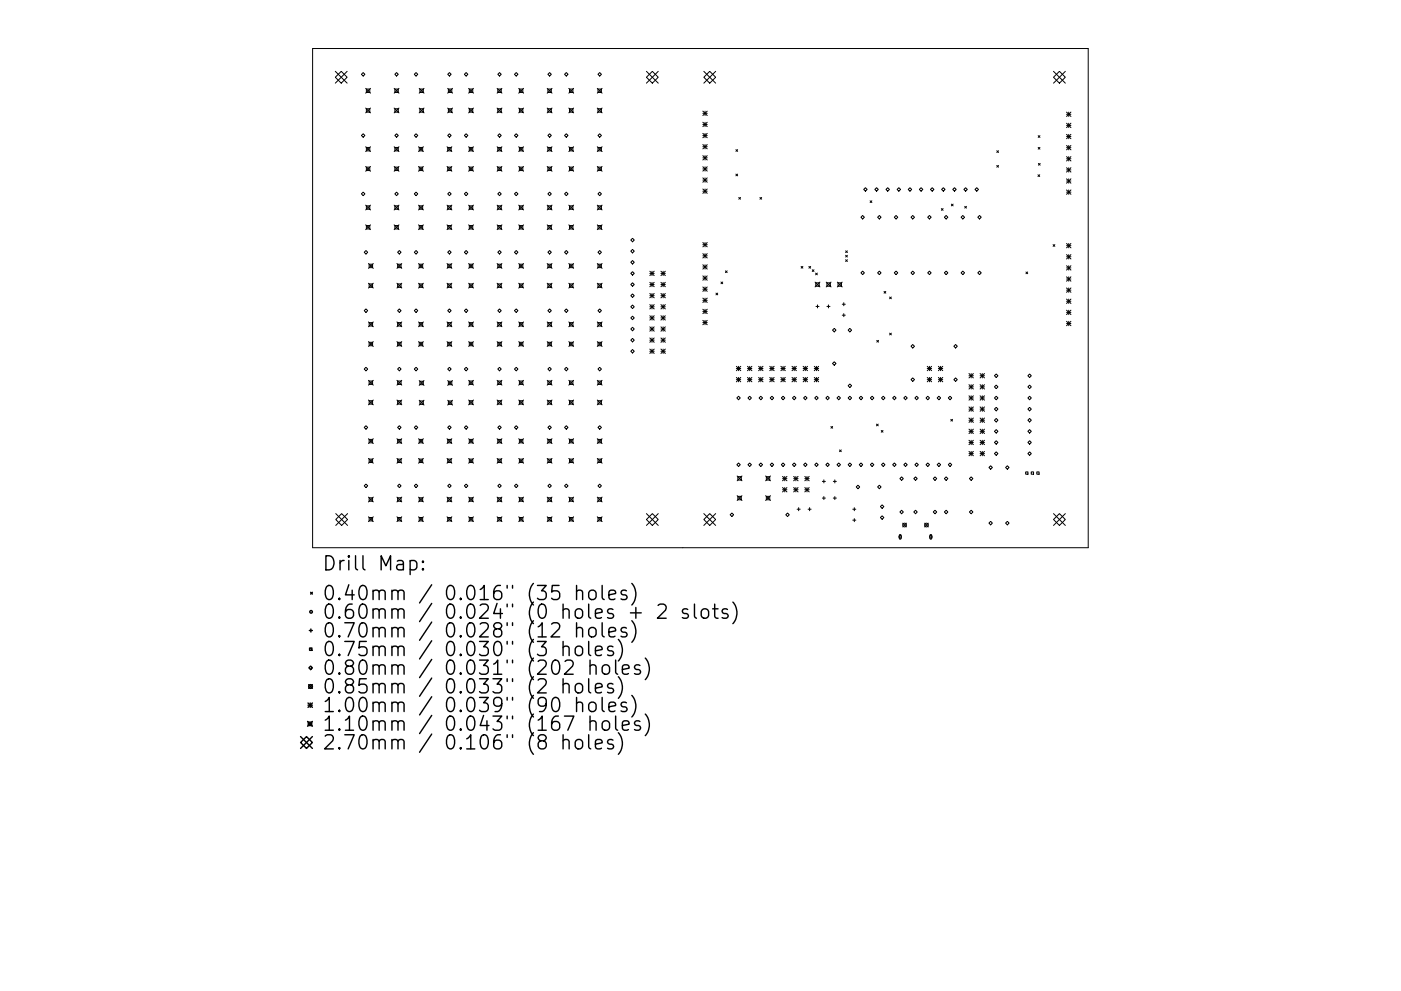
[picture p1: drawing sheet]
<svg xmlns="http://www.w3.org/2000/svg" width="297mm" height="210mm" viewBox="0 0 297 210" stroke-linecap="round" stroke-linejoin="round" font-family="sans-serif">
<defs><g id="words">
<g font-size="4.2">
<text x="68.2" y="121.1">Drill Map:</text>
<text x="68.2" y="127.4">0.40mm / 0.016&quot; (35 holes)</text>
<text x="68.2" y="131.3">0.60mm / 0.024&quot; (0 holes + 2 slots)</text>
<text x="68.2" y="135.3">0.70mm / 0.028&quot; (12 holes)</text>
<text x="68.2" y="139.2">0.75mm / 0.030&quot; (3 holes)</text>
<text x="68.2" y="143.2">0.80mm / 0.031&quot; (202 holes)</text>
<text x="68.2" y="147.2">0.85mm / 0.033&quot; (2 holes)</text>
<text x="68.2" y="151.1">1.00mm / 0.039&quot; (90 holes)</text>
<text x="68.2" y="155.1">1.10mm / 0.043&quot; (167 holes)</text>
<text x="68.2" y="159">2.70mm / 0.106&quot; (8 holes)</text>
</g>
</g></defs>
<g fill="none" stroke="#000" stroke-width=".21">
<path d="M66.3 10.3h164.4v105.9h-164.4zM71.1 15.1l2.5 2.5M72.3 15.1l1.3 1.3-1.3 1.2-1.2-1.2zM73.6 15.1l-2.5 2.5M76.6 15.8l.4-.4 .4 .4-.4 .3zM77.5 18.7l1.1 1.1M77.7 18.9h.7v.7h-.7zM78.6 18.7l-1.1 1.1M83.6 18.7l1 1.1M83.7 18.9h.7v.7h-.7zM84.1 15.4l.4 .4-.4 .3-.4-.3zM84.6 18.7l-1 1.1"/>
<path d="M87.8 15.8l.4-.4 .4 .4-.4 .3zM88.9 18.7l1 1.1M89 18.9h.8v.7h-.8zM89.9 18.7l-1 1.1M94.9 15.8l.4-.4 .4 .4-.4 .3zM94.9 18.7l1 1.1M95.1 18.9h.7v.7h-.7zM95.9 18.7l-1 1.1M98.5 15.8l.3-.4 .4 .4-.4 .3zM99.4 18.7l1 1.1M99.5 18.9h.7v.7h-.7zM100.4 18.7l-1 1.1"/>
<path d="M105.4 18.7l1 1.1M105.5 15.8l.4-.4 .4 .4-.4 .3zM105.5 18.9h.8v.7h-.8zM106.4 18.7l-1 1.1M109.1 15.8l.3-.4 .4 .4-.4 .3zM110 18.7l1 1.1M110.1 18.9h.7v.7h-.7zM111 18.7l-1 1.1M116 18.7l1 1.1M116.2 15.8l.3-.4 .4 .4-.4 .3zM116.2 18.9h.7v.7h-.7zM117 18.7l-1 1.1"/>
<path d="M119.7 15.8l.4-.4 .3 .4-.3 .3zM120.6 18.7l1 1.1M120.7 18.9h.8v.7h-.8zM121.6 18.7l-1 1.1M126.6 18.7l1.1 1.1M126.8 15.8l.3-.4 .4 .4-.4 .3zM126.8 18.9h.7v.7h-.7zM127.7 18.7l-1.1 1.1M137.1 15.1l2.5 2.5M138.3 15.1l1.3 1.3-1.3 1.2-1.2-1.2zM139.6 15.1l-2.5 2.5M149.2 15.1l2.5 2.5"/>
<path d="M150.5 15.1l1.2 1.3-1.2 1.2-1.3-1.2zM151.7 15.1l-2.5 2.5M223.4 15.1l2.5 2.5M224.6 15.1l1.3 1.3-1.3 1.2-1.2-1.2zM225.9 15.1l-2.5 2.5M76.6 28.7l.4-.3 .4 .3-.4 .4zM77.5 31.1l1.1 1.1M77.5 35.3l1.1 1M77.5 22.9l1.1 1M77.7 31.3h.7v.7h-.7zM77.7 35.5h.7v.7h-.7zM77.7 23.1h.7v.7h-.7z"/>
<path d="M78.6 31.1l-1.1 1.1M78.6 35.3l-1.1 1M78.6 22.9l-1.1 1M83.6 31.1l1 1.1M83.6 35.3l1 1M83.6 22.9l1 1M83.7 31.3h.7v.7h-.7zM83.7 35.5h.7v.7h-.7zM83.7 23.1h.7v.7h-.7zM84.1 28.4l.4 .3-.4 .4-.4-.4zM84.6 31.1l-1 1.1M84.6 35.3l-1 1"/>
<path d="M84.6 22.9l-1 1M87.8 28.7l.4-.3 .4 .3-.4 .4zM88.7 31.1l1.1 1.1M88.7 35.3l1.1 1M88.9 22.9l1 1M88.9 31.3h.7v.7h-.7zM88.9 35.5h.7v.7h-.7zM89 23.1h.8v.7h-.8zM89.8 31.1l-1.1 1.1M89.8 35.3l-1.1 1M89.9 22.9l-1 1M94.8 31.1l1 1.1"/>
<path d="M94.8 35.3l1 1M94.9 28.7l.4-.3 .4 .3-.4 .4zM94.9 22.9l1 1M94.9 31.3h.8v.7h-.8zM94.9 35.5h.8v.7h-.8zM95.1 23.1h.7v.7h-.7zM95.8 31.1l-1 1.1M95.8 35.3l-1 1M95.9 22.9l-1 1M98.5 28.7l.3-.3 .4 .3-.4 .4zM99.4 31.1l1 1.1M99.4 22.9l1 1"/>
<path d="M99.4 35.3l1 1M99.5 23.1h.7v.7h-.7zM99.5 31.3h.7v.7h-.7zM99.5 35.5h.7v.7h-.7zM100.4 22.9l-1 1M100.4 31.1l-1 1.1M100.4 35.3l-1 1M105.4 22.9l1 1M105.4 31.1l1 1.1M105.4 35.3l1 1M105.5 28.7l.4-.3 .4 .3-.4 .4zM105.5 23.1h.8v.7h-.8z"/>
<path d="M105.5 31.3h.8v.7h-.8zM105.5 35.5h.8v.7h-.8zM106.4 22.9l-1 1M106.4 31.1l-1 1.1M106.4 35.3l-1 1M109.1 28.7l.3-.3 .4 .3-.4 .4zM110 31.1l1 1.1M110 35.3l1 1M110 22.9l1 1M110.1 31.3h.7v.7h-.7zM110.1 35.5h.7v.7h-.7zM110.1 23.1h.7v.7h-.7z"/>
<path d="M111 31.1l-1 1.1M111 35.3l-1 1M111 22.9l-1 1M116 31.1l1 1.1M116 35.3l1 1M116 22.9l1 1M116.2 28.7l.3-.3 .4 .3-.4 .4zM116.2 31.3h.7v.7h-.7zM116.2 35.5h.7v.7h-.7zM116.2 23.1h.7v.7h-.7zM117 31.1l-1 1.1M117 35.3l-1 1"/>
<path d="M117 22.9l-1 1M119.7 28.7l.4-.3 .3 .3-.3 .4zM120.6 31.1l1 1.1M120.6 35.3l1 1M120.6 22.9l1 1M120.7 31.3h.8v.7h-.8zM120.7 35.5h.8v.7h-.8zM120.7 23.1h.8v.7h-.8zM121.6 31.1l-1 1.1M121.6 35.3l-1 1M121.6 22.9l-1 1M126.6 35.3l1.1 1"/>
<path d="M126.6 31.1l1.1 1.1M126.6 22.9l1.1 1M126.8 28.7l.3-.3 .4 .3-.4 .4zM126.8 31.3h.7v.7h-.7zM126.8 35.5h.7v.7h-.7zM126.8 23.1h.7v.7h-.7zM127.7 31.1l-1.1 1.1M127.7 35.3l-1.1 1M127.7 22.9l-1.1 1M149 23.6l.9 .9M149 24h.9M149 25.9l.9 1"/>
<path d="M149 26.4h.9M149 28.3l.9 .9M149 28.8h.9M149 30.7l.9 .9M149 31.1h.9M149 33l.9 .9M149 33.5h.9M149 35.4l.9 .9M149 35.8h.9M149 37.7l.9 1M149 38.2h.9M149.5 23.6v.9"/>
<path d="M149.5 25.9v1M149.5 28.3v.9M149.5 30.7v.9M149.5 33v.9M149.5 35.4v.9M149.5 37.7v1M149.9 23.6l-.9 .9M149.9 25.9l-.9 1M149.9 28.3l-.9 .9M149.9 30.7l-.9 .9M149.9 33l-.9 .9M149.9 35.4l-.9 .9"/>
<path d="M149.9 37.7l-.9 1M156 31.7l.4 .4M156 36.9l.4 .4M156.4 31.7l-.4 .4M156.4 36.9l-.4 .4M183.5 39.8l.4 .4-.4 .4-.4-.4zM185.8 39.8l.4 .4-.4 .4-.3-.4zM188.2 39.8l.4 .4-.4 .4-.4-.4zM190.6 39.8l.3 .4-.3 .4-.4-.4zM192.9 39.8l.4 .4-.4 .4-.3-.4zM195.3 39.8l.4 .4-.4 .4-.4-.4zM211.3 32l.4 .4"/>
<path d="M211.3 35.1l.4 .4M211.7 32l-.4 .4M211.7 35.1l-.4 .4M220.1 37.1l.3 .4M220.1 28.8l.4 .4M220.1 31.3l.4 .3M220.2 34.7l.3 .3M220.4 37.1l-.3 .4M220.5 28.8l-.4 .4M220.5 31.3l-.4 .3M220.5 34.7l-.3 .3M226.1 23.8l1 .9"/>
<path d="M226.1 24.2h1M226.1 26.1l1 1M226.1 26.6h1M226.1 28.5l1 .9M226.1 29h1M226.1 30.9l1 .9M226.1 31.3h1M226.1 33.2l1 1M226.1 33.7h1M226.1 35.6l1 .9M226.1 36h1M226.1 37.9l1 1"/>
<path d="M226.1 38.4h1M226.6 23.8v.9M226.6 26.1v1M226.6 28.5v.9M226.6 30.9v.9M226.6 33.2v1M226.6 35.6v.9M226.6 37.9v1M227.1 23.8l-1 .9M227.1 26.1l-1 1M227.1 28.5l-1 .9M227.1 30.9l-1 .9"/>
<path d="M227.1 33.2l-1 1M227.1 35.6l-1 .9M227.1 37.9l-1 1M76.6 41.1l.4-.3 .4 .3-.4 .4zM77.2 53.5l.4-.3 .4 .3-.4 .4zM77.5 43.5l1.1 1M77.5 47.7l1.1 1M77.7 43.7h.7v.7h-.7zM77.7 47.9h.7v.7h-.7zM78.1 55.9l1 1M78.3 56.1h.7v.7h-.7zM78.6 43.5l-1.1 1"/>
<path d="M78.6 47.7l-1.1 1M79.1 55.9l-1 1M83.6 43.5l1 1M83.6 47.7l1 1M83.7 43.7h.7v.7h-.7zM83.7 47.9h.7v.7h-.7zM84.1 40.8l.4 .3-.4 .4-.4-.4zM84.2 55.9l1 1M84.3 53.5l.4-.3 .3 .3-.3 .4zM84.3 56.1h.7v.7h-.7zM84.6 43.5l-1 1M84.6 47.7l-1 1"/>
<path d="M85.2 55.9l-1 1M87.8 53.5l.4-.3 .4 .3-.4 .4zM87.8 41.1l.4-.3 .4 .3-.4 .4zM88.7 43.5l1.1 1M88.7 55.9l1.1 1M88.7 47.7l1.1 1M88.9 56.1h.7v.7h-.7zM88.9 43.7h.7v.7h-.7zM88.9 47.9h.7v.7h-.7zM89.8 55.9l-1.1 1M89.8 43.5l-1.1 1M89.8 47.7l-1.1 1"/>
<path d="M94.8 55.9l1 1M94.8 43.5l1 1M94.8 47.7l1 1M94.9 53.5l.4-.3 .4 .3-.4 .4zM94.9 41.1l.4-.3 .4 .3-.4 .4zM94.9 56.1h.8v.7h-.8zM94.9 43.7h.8v.7h-.8zM94.9 47.9h.8v.7h-.8zM95.8 55.9l-1 1M95.8 43.5l-1 1M95.8 47.7l-1 1M98.5 41.1l.3-.3 .4 .3-.4 .4z"/>
<path d="M98.8 53.2l.4 .3-.4 .4-.3-.4zM99.4 55.9l1 1M99.4 43.5l1 1M99.4 47.7l1 1M99.5 56.1h.7v.7h-.7zM99.5 43.7h.7v.7h-.7zM99.5 47.9h.7v.7h-.7zM100.4 55.9l-1 1M100.4 43.5l-1 1M100.4 47.7l-1 1M105.4 55.9l1 1M105.4 43.5l1 1"/>
<path d="M105.4 47.7l1 1M105.5 41.1l.4-.3 .4 .3-.4 .4zM105.5 56.1h.8v.7h-.8zM105.5 43.7h.8v.7h-.8zM105.5 47.9h.8v.7h-.8zM105.9 53.2l.4 .3-.4 .4-.4-.4zM106.4 55.9l-1 1M106.4 43.5l-1 1M106.4 47.7l-1 1M109.1 41.1l.3-.3 .4 .3-.4 .4zM109.1 53.5l.3-.3 .4 .3-.4 .4zM110 47.7l1 1"/>
<path d="M110 43.5l1 1M110 55.9l1 1M110.1 43.7h.7v.7h-.7zM110.1 47.9h.7v.7h-.7zM110.1 56.1h.7v.7h-.7zM111 43.5l-1 1M111 47.7l-1 1M111 55.9l-1 1M116 43.5l1 1M116 47.7l1 1M116 55.9l1 1M116.2 41.1l.3-.3 .4 .3-.4 .4z"/>
<path d="M116.2 53.5l.3-.3 .4 .3-.4 .4zM116.2 43.7h.7v.7h-.7zM116.2 47.9h.7v.7h-.7zM116.2 56.1h.7v.7h-.7zM117 43.5l-1 1M117 47.7l-1 1M117 55.9l-1 1M119.7 41.1l.4-.3 .3 .3-.3 .4zM120.1 53.2l.3 .3-.3 .4-.4-.4zM120.6 55.9l1 1M120.6 43.5l1 1M120.6 47.7l1 1"/>
<path d="M120.7 56.1h.8v.7h-.8zM120.7 43.7h.8v.7h-.8zM120.7 47.9h.8v.7h-.8zM121.6 55.9l-1 1M121.6 43.5l-1 1M121.6 47.7l-1 1M126.6 55.9l1.1 1M126.6 43.5l1.1 1M126.6 47.7l1.1 1M126.8 41.1l.3-.3 .4 .3-.4 .4zM126.8 53.5l.3-.3 .4 .3-.4 .4zM126.8 56.1h.7v.7h-.7z"/>
<path d="M126.8 43.7h.7v.7h-.7zM126.8 47.9h.7v.7h-.7zM127.7 55.9l-1.1 1M127.7 43.5l-1.1 1M127.7 47.7l-1.1 1M133.7 50.9l.4-.3 .4 .3-.4 .4zM133.7 53.3l.4-.4 .4 .4-.4 .4zM133.7 55.6l.4-.3 .4 .3-.4 .4zM133.7 58l.4-.4 .4 .4-.4 .4zM137.8 57.5l.9 1M137.8 58h.9M137.8 59.9l.9 .9"/>
<path d="M138.2 57.5v1M138.2 59.9v.9M138.7 57.5l-.9 1M138.7 59.9l-.9 .9M140.1 59.9l1 .9M140.1 58h1M140.1 57.5l1 1M140.6 57.5v1M140.6 59.9v.9M141.1 57.5l-1 1M141.1 59.9l-1 .9M149 51.5l.9 .9"/>
<path d="M149 51.9h.9M149 53.8l.9 .9M149 54.3h.9M149 56.2l.9 .9M149 56.6h.9M149 58.5l.9 1M149 59h.9M149 40.1l.9 .9M149 40.6h.9M149.5 40.1v.9M149.5 51.5v.9M149.5 53.8v.9"/>
<path d="M149.5 56.2v.9M149.5 58.5v1M149.9 51.5l-.9 .9M149.9 53.8l-.9 .9M149.9 56.2l-.9 .9M149.9 58.5l-.9 1M149.9 40.1l-.9 .9M152.9 59.8l.3 .4M153.2 59.8l-.3 .4M153.8 57.5l.4 .3M154.2 57.5l-.4 .3M156.6 41.9l.4 .4"/>
<path d="M157 41.9l-.4 .4M161.1 41.9l.4 .4M161.5 41.9l-.4 .4M169.9 56.5l.3 .4M170.2 56.5l-.3 .4M171.5 56.5l.4 .4M171.9 56.5l-.4 .4M172.2 57.2l.4 .4M172.6 57.2l-.4 .4M172.8 59.9l1 1M172.9 57.9l.4 .4M173.3 57.9l-.4 .4"/>
<path d="M173.8 59.9l-1 1M175.2 59.9l1 1M176.2 59.9l-1 1M177.5 59.9l1.1 1M178.6 59.9l-1.1 1M179.3 53.2l.4 .4M179.3 54.2l.4 .3M179.3 55.1l.4 .4M179.7 53.2l-.4 .4M179.7 54.2l-.4 .3M179.7 55.1l-.4 .4M182.9 45.7l.4 .4-.4 .4-.4-.4z"/>
<path d="M182.9 57.5l.4 .4-.4 .4-.4-.4zM184.5 42.6l.4 .4M184.9 42.6l-.4 .4M186.1 46.1l.3-.4 .4 .4-.4 .4zM186.1 57.9l.3-.4 .4 .4-.4 .4zM189.6 46.1l.4-.4 .4 .4-.4 .4zM189.6 57.9l.4-.4 .4 .4-.4 .4zM193.1 46.1l.4-.4 .4 .4-.4 .4zM193.1 57.9l.4-.4 .4 .4-.4 .4zM197.1 45.7l.3 .4-.3 .4-.4-.4zM197.1 57.5l.3 .4-.3 .4-.4-.4zM197.3 40.2l.3-.4 .4 .4-.4 .4z"/>
<path d="M199.6 44.3l.4 .3M199.6 40.2l.4-.4 .4 .4-.4 .4zM200 44.3l-.4 .3M200.6 45.7l.4 .4-.4 .4-.4-.4zM200.6 57.5l.4 .4-.4 .4-.4-.4zM201.7 43.3l.4 .4M202 40.2l.4-.4 .3 .4-.3 .4zM202.1 43.3l-.4 .4M204.1 45.7l.4 .4-.4 .4-.3-.4zM204.1 57.5l.4 .4-.4 .4-.3-.4zM204.4 40.2l.3-.4 .4 .4-.4 .4zM204.5 43.8l.4 .4"/>
<path d="M204.9 43.8l-.4 .4M206.7 40.2l.4-.4 .4 .4-.4 .4zM207.7 45.7l.3 .4-.3 .4-.4-.4zM207.7 57.5l.3 .4-.3 .4-.4-.4zM217.5 57.7l.4 .4M217.9 57.7l-.4 .4M223.3 51.9l.3 .4M223.6 51.9l-.3 .4M226.1 40.3l1 .9M226.1 40.8h1M226.1 51.7l1 .9M226.1 52.1h1"/>
<path d="M226.1 54l1 .9M226.1 54.5h1M226.1 56.4l1 .9M226.1 56.8h1M226.1 58.7l1 1M226.1 59.2h1M226.6 40.3v.9M226.6 51.7v.9M226.6 54v.9M226.6 56.4v.9M226.6 58.7v1M227.1 40.3l-1 .9"/>
<path d="M227.1 51.7l-1 .9M227.1 54l-1 .9M227.1 56.4l-1 .9M227.1 58.7l-1 1M77.2 65.9l.4-.4 .4 .4-.4 .4zM77.6 77.9l.4 .4-.4 .4-.4-.4zM78.1 68.3l1 1M78.1 72.5l1 1M78.1 60.1l1 1M78.3 68.5h.7v.7h-.7zM78.3 72.6h.7v.8h-.7zM78.3 60.2h.7v.8h-.7z"/>
<path d="M79.1 68.3l-1 1M79.1 72.5l-1 1M79.1 60.1l-1 1M84.2 68.3l1 1M84.2 72.5l1 1M84.2 60.1l1 1M84.3 65.9l.4-.4 .3 .4-.3 .4zM84.3 78.3l.4-.4 .3 .4-.3 .4zM84.3 68.5h.7v.7h-.7zM84.3 72.6h.7v.8h-.7zM84.3 60.2h.7v.8h-.7zM85.2 68.3l-1 1"/>
<path d="M85.2 72.5l-1 1M85.2 60.1l-1 1M87.8 65.9l.4-.4 .4 .4-.4 .4zM88.2 77.9l.4 .4-.4 .4-.4-.4zM88.7 68.3l1.1 1M88.7 72.5l1.1 1M88.7 60.1l1.1 1M88.9 68.5h.7v.7h-.7zM88.9 72.6h.7v.8h-.7zM88.9 60.2h.7v.8h-.7zM89.8 68.3l-1.1 1M89.8 72.5l-1.1 1"/>
<path d="M89.8 60.1l-1.1 1M94.8 68.3l1 1M94.8 72.5l1 1M94.8 60.1l1 1M94.9 65.9l.4-.4 .4 .4-.4 .4zM94.9 68.5h.8v.7h-.8zM94.9 72.6h.8v.8h-.8zM94.9 60.2h.8v.8h-.8zM95.3 77.9l.4 .4-.4 .4-.4-.4zM95.8 68.3l-1 1M95.8 72.5l-1 1M95.8 60.1l-1 1"/>
<path d="M98.8 77.9l.4 .4-.4 .4-.3-.4zM98.8 65.5l.4 .4-.4 .4-.3-.4zM99.4 68.3l1 1M99.4 72.5l1 1M99.4 60.1l1 1M99.5 68.5h.7v.7h-.7zM99.5 72.6h.7v.8h-.7zM99.5 60.2h.7v.8h-.7zM100.4 68.3l-1 1M100.4 72.5l-1 1M100.4 60.1l-1 1M105.4 68.3l1 1"/>
<path d="M105.4 72.5l1 1M105.4 60.1l1 1M105.5 78.3l.4-.4 .4 .4-.4 .4zM105.5 65.9l.4-.4 .4 .4-.4 .4zM105.5 68.5h.8v.7h-.8zM105.5 72.6h.8v.8h-.8zM105.5 60.2h.8v.8h-.8zM106.4 68.3l-1 1M106.4 72.5l-1 1M106.4 60.1l-1 1M109.1 65.9l.3-.4 .4 .4-.4 .4zM109.1 78.3l.3-.4 .4 .4-.4 .4z"/>
<path d="M110 68.3l1 1M110 72.5l1 1M110 60.1l1 1M110.1 68.5h.7v.7h-.7zM110.1 72.6h.7v.8h-.7zM110.1 60.2h.7v.8h-.7zM111 68.3l-1 1M111 72.5l-1 1M111 60.1l-1 1M116 68.3l1 1M116 72.5l1 1M116 60.1l1 1"/>
<path d="M116.2 65.9l.3-.4 .4 .4-.4 .4zM116.2 68.5h.7v.7h-.7zM116.2 72.6h.7v.8h-.7zM116.2 60.2h.7v.8h-.7zM116.5 77.9l.4 .4-.4 .4-.3-.4zM117 68.3l-1 1M117 72.5l-1 1M117 60.1l-1 1M119.7 78.3l.4-.4 .3 .4-.3 .4zM119.7 65.9l.4-.4 .3 .4-.3 .4zM120.6 68.3l1 1M120.6 72.5l1 1"/>
<path d="M120.6 60.1l1 1M120.7 68.5h.8v.7h-.8zM120.7 72.6h.8v.8h-.8zM120.7 60.2h.8v.8h-.8zM121.6 68.3l-1 1M121.6 72.5l-1 1M121.6 60.1l-1 1M126.6 60.1l1.1 1M126.6 68.3l1.1 1M126.6 72.5l1.1 1M126.8 78.3l.3-.4 .4 .4-.4 .4zM126.8 65.9l.3-.4 .4 .4-.4 .4z"/>
<path d="M126.8 68.5h.7v.7h-.7zM126.8 72.6h.7v.8h-.7zM126.8 60.2h.7v.8h-.7zM127.7 68.3l-1.1 1M127.7 72.5l-1.1 1M127.7 60.1l-1.1 1M133.7 60.4l.4-.4 .4 .4-.4 .3zM133.7 62.7l.4-.3 .4 .3-.4 .4zM133.7 65.1l.4-.4 .4 .4-.4 .4zM133.7 67.4l.4-.3 .4 .3-.4 .4zM133.7 69.8l.4-.4 .4 .4-.4 .4zM133.7 72.2l.4-.4 .4 .4-.4 .3z"/>
<path d="M133.7 74.5l.4-.3 .4 .3-.4 .4zM137.8 60.4h.9M137.8 62.3l.9 .9M137.8 62.7h.9M137.8 64.6l.9 1M137.8 65.1h.9M137.8 67l.9 .9M137.8 67.4h.9M137.8 69.3l.9 1M137.8 69.8h.9M137.8 71.7l.9 .9M137.8 72.2h.9"/>
<path d="M137.8 74.1l.9 .9M137.8 74.5h.9M138.2 62.3v.9M138.2 64.6v1M138.2 67v.9M138.2 69.3v1M138.2 71.7v.9M138.2 74.1v.9M138.7 62.3l-.9 .9M138.7 64.6l-.9 1M138.7 67l-.9 .9M138.7 69.3l-.9 1"/>
<path d="M138.7 71.7l-.9 .9M138.7 74.1l-.9 .9M140.1 62.3l1 .9M140.1 60.4h1M140.1 62.7h1M140.1 67l1 .9M140.1 65.1h1M140.1 67.4h1M140.1 71.7l1 .9M140.1 69.8h1M140.1 74.1l1 .9M140.1 72.2h1"/>
<path d="M140.1 74.5h1M140.1 64.6l1 1M140.1 69.3l1 1M140.6 62.3v.9M140.6 64.6v1M140.6 67v.9M140.6 69.3v1M140.6 71.7v.9M140.6 74.1v.9M141.1 62.3l-1 .9M141.1 64.6l-1 1M141.1 67l-1 .9"/>
<path d="M141.1 69.3l-1 1M141.1 71.7l-1 .9M141.1 74.1l-1 .9M149 60.9l.9 .9M149 61.4h.9M149 63.3l.9 .9M149 63.7h.9M149 65.6l.9 .9M149 66.1h.9M149 68l.9 .9M149 68.4h.9M149.5 60.9v.9"/>
<path d="M149.5 63.3v.9M149.5 65.6v.9M149.5 68v.9M149.9 60.9l-.9 .9M149.9 63.3l-.9 .9M149.9 65.6l-.9 .9M149.9 68l-.9 .9M151.8 62.2l.4 .4M152.2 62.2l-.4 .4M156.1 78.2h1M156.1 77.7l1 .9M156.6 77.7v.9"/>
<path d="M157.1 77.7l-1 .9M158.5 78.2h.9M158.5 77.7l.9 .9M158.9 77.7v.9M159.4 77.7l-.9 .9M160.8 78.2h1M160.8 77.7l1 .9M161.3 77.7v.9M161.8 77.7l-1 .9M163.2 78.2h.9M163.2 77.7l.9 .9M163.7 77.7v.9"/>
<path d="M164.1 77.7l-.9 .9M165.6 78.2h.9M165.6 77.7l.9 .9M166 77.7v.9M166.5 77.7l-.9 .9M167.9 78.2h1M167.9 77.7l1 .9M168.4 77.7v.9M168.9 77.7l-1 .9M170.3 78.2h.9M170.3 77.7l.9 .9M170.7 77.7v.9"/>
<path d="M171.2 77.7l-.9 .9M172.6 78.2h1M172.6 77.7l1 .9M173 60h.7v.7h-.7zM173 65h.7M173.1 77.7v.9M173.3 64.7v.6M173.6 77.7l-1 .9M175.3 65h.7M175.3 60h.7v.7h-.7zM175.6 64.7v.6M176.9 69.7l.4 .3-.4 .4-.4-.4z"/>
<path d="M176.9 76.8l.4 .3-.4 .4-.4-.4zM177.7 60h.7v.7h-.7zM178.6 64.5h.6M178.6 66.9h.6M178.9 64.2v.7M178.9 66.5v.7M179.8 70l.4-.3 .4 .3-.4 .4zM185.9 72.2l.4 .4M186.3 72.2l-.4 .4M187.4 61.8l.4 .4M187.8 61.8l-.4 .4M188.6 63l.4 .4"/>
<path d="M188.6 70.7l.4 .4M189 63l-.4 .4M189 70.7l-.4 .4M193.1 73.5l.4-.4 .4 .4-.4 .3zM196.6 77.7l.9 .9M196.6 78.2h.9M197.1 77.7v.9M197.5 77.7l-.9 .9M199 78.2h.9M199 77.7l.9 .9M199.4 77.7v.9M199.9 77.7l-.9 .9"/>
<path d="M202.2 73.5l.4-.4 .4 .4-.4 .3zM205.4 79.3l1 .9M205.4 79.7h1M205.9 79.3v.9M206.4 79.3l-1 .9M207.8 79.7h.9M207.8 79.3l.9 .9M208.3 79.3v.9M208.7 79.3l-.9 .9M210.8 79.7l.4-.4 .4 .4-.4 .4zM217.9 79.7l.4-.4 .4 .4-.4 .4zM226.1 61.1l1 .9"/>
<path d="M226.1 61.6h1M226.1 63.5l1 .9M226.1 63.9h1M226.1 65.8l1 .9M226.1 66.3h1M226.1 68.2l1 .9M226.1 68.6h1M226.6 61.1v.9M226.6 63.5v.9M226.6 65.8v.9M226.6 68.2v.9M227.1 61.1l-1 .9"/>
<path d="M227.1 63.5l-1 .9M227.1 65.8l-1 .9M227.1 68.2l-1 .9M77.6 90.3l.4 .4-.4 .4-.4-.4zM78.1 80.7l1 1M78.1 84.9l1 1M78.1 93.1l1 1M78.1 97.3l1 1M78.3 80.8h.7v.8h-.7zM78.3 85h.7v.7h-.7zM78.3 93.2h.7v.8h-.7zM78.3 97.4h.7v.7h-.7z"/>
<path d="M79.1 80.7l-1 1M79.1 84.9l-1 1M79.1 93.1l-1 1M79.1 97.3l-1 1M84.2 80.7l1 1M84.2 84.9l1 1M84.2 93.1l1 1M84.2 97.3l1 1M84.3 90.7l.4-.4 .3 .4-.3 .4zM84.3 80.8h.7v.8h-.7zM84.3 85h.7v.7h-.7zM84.3 93.2h.7v.8h-.7z"/>
<path d="M84.3 97.4h.7v.7h-.7zM85.2 93.1l-1 1M85.2 80.7l-1 1M85.2 84.9l-1 1M85.2 97.3l-1 1M87.8 90.7l.4-.4 .4 .4-.4 .4zM88.7 93.1l1.1 1M88.7 97.3l1.1 1M88.9 80.7l1 1.1M88.9 84.9l1 1M88.9 93.2h.7v.8h-.7zM88.9 97.4h.7v.7h-.7z"/>
<path d="M89 80.9h.8v.7h-.8zM89 85.1h.8v.7h-.8zM89.8 93.1l-1.1 1M89.8 97.3l-1.1 1M89.9 80.7l-1 1.1M89.9 84.9l-1 1M94.8 97.3l1 1M94.8 93.1l1 1M94.9 90.7l.4-.4 .4 .4-.4 .4zM94.9 80.7l1 1.1M94.9 84.9l1 1M94.9 93.2h.8v.8h-.8z"/>
<path d="M94.9 97.4h.8v.7h-.8zM95.1 80.9h.7v.7h-.7zM95.1 85.1h.7v.7h-.7zM95.8 93.1l-1 1M95.8 97.3l-1 1M95.9 80.7l-1 1.1M95.9 84.9l-1 1M98.8 90.3l.4 .4-.4 .4-.3-.4zM99.4 80.7l1 1M99.4 84.9l1 1M99.4 93.1l1 1M99.4 97.3l1 1"/>
<path d="M99.5 80.8h.7v.8h-.7zM99.5 85h.7v.7h-.7zM99.5 93.2h.7v.8h-.7zM99.5 97.4h.7v.7h-.7zM100.4 80.7l-1 1M100.4 84.9l-1 1M100.4 93.1l-1 1M100.4 97.3l-1 1M105.4 80.7l1 1M105.4 84.9l1 1M105.4 97.3l1 1M105.4 93.1l1 1"/>
<path d="M105.5 80.8h.8v.8h-.8zM105.5 85h.8v.7h-.8zM105.5 93.2h.8v.8h-.8zM105.5 97.4h.8v.7h-.8zM105.9 90.3l.4 .4-.4 .4-.4-.4zM106.4 80.7l-1 1M106.4 84.9l-1 1M106.4 93.1l-1 1M106.4 97.3l-1 1M109.1 90.7l.3-.4 .4 .4-.4 .4zM110 80.7l1 1M110 84.9l1 1"/>
<path d="M110 93.1l1 1M110 97.3l1 1M110.1 80.8h.7v.8h-.7zM110.1 85h.7v.7h-.7zM110.1 93.2h.7v.8h-.7zM110.1 97.4h.7v.7h-.7zM111 80.7l-1 1M111 84.9l-1 1M111 93.1l-1 1M111 97.3l-1 1M116 80.7l1 1M116 84.9l1 1"/>
<path d="M116 97.3l1 1M116 93.1l1 1M116.2 80.8h.7v.8h-.7zM116.2 85h.7v.7h-.7zM116.2 93.2h.7v.8h-.7zM116.2 97.4h.7v.7h-.7zM116.5 90.3l.4 .4-.4 .4-.3-.4zM117 80.7l-1 1M117 84.9l-1 1M117 93.1l-1 1M117 97.3l-1 1M120.1 90.3l.3 .4-.3 .4-.4-.4z"/>
<path d="M120.6 80.7l1 1M120.6 84.9l1 1M120.6 93.1l1 1M120.6 97.3l1 1M120.7 80.8h.8v.8h-.8zM120.7 85h.8v.7h-.8zM120.7 93.2h.8v.8h-.8zM120.7 97.4h.8v.7h-.8zM121.6 80.7l-1 1M121.6 84.9l-1 1M121.6 93.1l-1 1M121.6 97.3l-1 1"/>
<path d="M126.6 80.7l1.1 1M126.6 84.9l1.1 1M126.6 93.1l1.1 1M126.6 97.3l1.1 1M126.8 90.7l.3-.4 .4 .4-.4 .4zM126.8 80.8h.7v.8h-.7zM126.8 85h.7v.7h-.7zM126.8 93.2h.7v.8h-.7zM126.8 97.4h.7v.7h-.7zM127.7 80.7l-1.1 1M127.7 84.9l-1.1 1M127.7 93.1l-1.1 1"/>
<path d="M127.7 97.3l-1.1 1M156.1 80.5h1M156.1 80.1l1 .9M156.2 84.4l.4-.3 .4 .3-.4 .4zM156.2 98.6l.4-.4 .4 .4-.4 .4zM156.6 80.1v.9M157.1 80.1l-1 .9M158.5 80.5h.9M158.5 80.1l.9 .9M158.6 84.4l.3-.3 .4 .3-.4 .4zM158.6 98.6l.3-.4 .4 .4-.4 .4zM158.9 80.1v.9"/>
<path d="M159.4 80.1l-.9 .9M160.8 80.5h1M160.8 80.1l1 .9M160.9 84.4l.4-.3 .4 .3-.4 .4zM160.9 98.6l.4-.4 .4 .4-.4 .4zM161.3 80.1v.9M161.8 80.1l-1 .9M163.2 80.5h.9M163.2 80.1l.9 .9M163.3 98.6l.4-.4 .3 .4-.3 .4zM163.7 84.1l.3 .3-.3 .4-.4-.4zM163.7 80.1v.9"/>
<path d="M164.1 80.1l-.9 .9M165.6 80.5h.9M165.6 80.1l.9 .9M165.7 98.6l.3-.4 .4 .4-.4 .4zM166 84.1l.4 .3-.4 .4-.3-.4zM166 80.1v.9M166.5 80.1l-.9 .9M167.9 80.5h1M167.9 80.1l1 .9M168.4 84.1l.4 .3-.4 .4-.4-.4zM168.4 98.2l.4 .4-.4 .4-.4-.4zM168.4 80.1v.9"/>
<path d="M168.9 80.1l-1 .9M170.3 80.5h.9M170.3 80.1l.9 .9M170.7 84.1l.4 .3-.4 .4-.3-.4zM170.7 98.2l.4 .4-.4 .4-.3-.4zM170.7 80.1v.9M171.2 80.1l-.9 .9M172.6 80.5h1M172.6 80.1l1 .9M173.1 84.1l.4 .3-.4 .4-.4-.4zM173.1 98.2l.4 .4-.4 .4-.4-.4zM173.1 80.1v.9"/>
<path d="M173.6 80.1l-1 .9M175.5 84.1l.3 .3-.3 .4-.4-.4zM175.5 98.2l.3 .4-.3 .4-.4-.4zM176.2 90.5l.3 .4M176.5 90.5l-.3 .4M177.5 84.4l.3-.3 .4 .3-.4 .4zM177.5 98.6l.3-.4 .4 .4-.4 .4zM178 95.5l.4 .3M178.4 95.5l-.4 .3M179.8 81.8l.4-.3 .4 .3-.4 .4zM179.8 84.4l.4-.3 .4 .3-.4 .4zM179.8 98.6l.4-.4 .4 .4-.4 .4z"/>
<path d="M182.2 84.4l.3-.3 .4 .3-.4 .4zM182.2 98.6l.3-.4 .4 .4-.4 .4zM184.5 84.4l.4-.3 .4 .3-.4 .4zM184.5 98.6l.4-.4 .4 .4-.4 .4zM185.8 90l.4 .4M186.2 90l-.4 .4M186.8 91.3l.4 .4M186.9 84.4l.4-.3 .3 .3-.3 .4zM186.9 98.6l.4-.4 .3 .4-.3 .4zM187.2 91.3l-.4 .4M189.6 84.1l.4 .3-.4 .4-.3-.4zM189.6 98.2l.4 .4-.4 .4-.3-.4z"/>
<path d="M192 84.1l.4 .3-.4 .4-.4-.4zM192 98.2l.4 .4-.4 .4-.4-.4zM193.1 80.5l.4-.3 .4 .3-.4 .4zM194.3 84.1l.4 .3-.4 .4-.3-.4zM194.3 98.2l.4 .4-.4 .4-.3-.4zM196.6 80.1l.9 .9M196.6 80.5h.9M196.7 84.1l.4 .3-.4 .4-.4-.4zM196.7 98.2l.4 .4-.4 .4-.4-.4zM197.1 80.1v.9M197.5 80.1l-.9 .9M199 80.1l.9 .9"/>
<path d="M199 80.5h.9M199.1 84.1l.3 .3-.3 .4-.4-.4zM199.1 98.2l.3 .4-.3 .4-.4-.4zM199.4 80.1v.9M199.9 80.1l-.9 .9M201.4 84.1l.4 .3-.4 .4-.3-.4zM201.4 98.2l.4 .4-.4 .4-.3-.4zM201.6 89l.4 .3M202 89l-.4 .3M202.2 80.5l.4-.3 .4 .3-.4 .4zM205.4 81.6l1 .9M205.4 82.1h1"/>
<path d="M205.4 84l1 .9M205.4 84.4h1M205.4 86.3l1 1M205.4 86.8h1M205.4 88.7l1 .9M205.4 89.2h1M205.4 91.1l1 .9M205.4 91.5h1M205.4 93.4l1 .9M205.4 93.9h1M205.4 95.8l1 .9M205.4 96.2h1"/>
<path d="M205.9 81.6v.9M205.9 84v.9M205.9 86.3v1M205.9 88.7v.9M205.9 91.1v.9M205.9 93.4v.9M205.9 95.8v.9M206.4 81.6l-1 .9M206.4 84l-1 .9M206.4 86.3l-1 1M206.4 88.7l-1 .9M206.4 91.1l-1 .9"/>
<path d="M206.4 93.4l-1 .9M206.4 95.8l-1 .9M207.8 81.6l.9 .9M207.8 82.1h.9M207.8 86.3l.9 1M207.8 84.4h.9M207.8 86.8h.9M207.8 91.1l.9 .9M207.8 89.2h.9M207.8 93.4l.9 .9M207.8 91.5h.9M207.8 95.8l.9 .9"/>
<path d="M207.8 93.9h.9M207.8 96.2h.9M207.8 84l.9 .9M207.8 88.7l.9 .9M208.3 81.6v.9M208.3 84v.9M208.3 86.3v1M208.3 88.7v.9M208.3 91.1v.9M208.3 93.4v.9M208.3 95.8v.9M208.7 81.6l-.9 .9"/>
<path d="M208.7 84l-.9 .9M208.7 86.3l-.9 1M208.7 88.7l-.9 .9M208.7 91.1l-.9 .9M208.7 93.4l-.9 .9M208.7 95.8l-.9 .9M209.7 99.2l.3-.4 .4 .4-.4 .4zM210.8 82.1l.4-.4 .4 .4-.4 .3zM210.8 84.4l.4-.3 .4 .3-.4 .4zM210.8 86.8l.4-.4 .4 .4-.4 .4zM210.8 89.2l.4-.4 .4 .4-.4 .3zM210.8 93.9l.4-.4 .4 .4-.4 .3z"/>
<path d="M210.8 96.2l.4-.3 .4 .3-.4 .4zM211.2 91.1l.4 .4-.4 .4-.4-.4zM213.2 99.2l.4-.4 .3 .4-.3 .4zM217.9 82.1l.4-.4 .4 .4-.4 .3zM217.9 84.4l.4-.3 .4 .3-.4 .4zM217.9 86.8l.4-.4 .4 .4-.4 .4zM217.9 89.2l.4-.4 .4 .4-.4 .3zM217.9 93.9l.4-.4 .4 .4-.4 .3zM217.9 96.2l.4-.3 .4 .3-.4 .4zM218.3 91.1l.4 .4-.4 .4-.4-.4zM71.2 109l2.5 2.5M72.4 109l1.3 1.2-1.3 1.3-1.2-1.3z"/>
<path d="M73.7 109l-2.5 2.5M77.2 103.1l.4-.4 .4 .4-.4 .4zM78.1 105.5l1 1M78.1 109.6l1 1.1M78.3 105.6h.7v.7h-.7zM78.3 109.8h.7v.7h-.7zM79.1 105.5l-1 1M79.1 109.6l-1 1.1M84.2 105.5l1 1M84.2 109.6l1 1.1M84.3 103.1l.4-.4 .3 .4-.3 .4zM84.3 105.6h.7v.7h-.7z"/>
<path d="M84.3 109.8h.7v.7h-.7zM85.2 105.5l-1 1M85.2 109.6l-1 1.1M87.8 103.1l.4-.4 .4 .4-.4 .4zM88.7 105.5l1.1 1M88.7 109.6l1.1 1.1M88.9 105.6h.7v.7h-.7zM88.9 109.8h.7v.7h-.7zM89.8 105.5l-1.1 1M89.8 109.6l-1.1 1.1M94.8 105.5l1 1M94.8 109.6l1 1.1"/>
<path d="M94.9 103.1l.4-.4 .4 .4-.4 .4zM94.9 105.6h.8v.7h-.8zM94.9 109.8h.8v.7h-.8zM95.8 105.5l-1 1M95.8 109.6l-1 1.1M98.8 102.7l.4 .4-.4 .4-.3-.4zM99.4 105.5l1 1M99.4 109.6l1 1.1M99.5 105.6h.7v.7h-.7zM99.5 109.8h.7v.7h-.7zM100.4 105.5l-1 1M100.4 109.6l-1 1.1"/>
<path d="M105.4 105.5l1 1M105.4 109.6l1 1.1M105.5 105.6h.8v.7h-.8zM105.5 109.8h.8v.7h-.8zM105.9 102.7l.4 .4-.4 .4-.4-.4zM106.4 105.5l-1 1M106.4 109.6l-1 1.1M109.1 103.1l.3-.4 .4 .4-.4 .4zM110 105.5l1 1M110 109.6l1 1.1M110.1 105.6h.7v.7h-.7zM110.1 109.8h.7v.7h-.7z"/>
<path d="M111 105.5l-1 1M111 109.6l-1 1.1M116 105.5l1 1M116 109.6l1 1.1M116.2 103.1l.3-.4 .4 .4-.4 .4zM116.2 105.6h.7v.7h-.7zM116.2 109.8h.7v.7h-.7zM117 105.5l-1 1M117 109.6l-1 1.1M120.1 102.7l.3 .4-.3 .4-.4-.4zM120.6 105.5l1 1M120.6 109.6l1 1.1"/>
<path d="M120.7 105.6h.8v.7h-.8zM120.7 109.8h.8v.7h-.8zM121.6 109.6l-1 1.1M121.6 105.5l-1 1M126.6 105.5l1.1 1M126.6 109.6l1.1 1.1M126.8 103.1l.3-.4 .4 .4-.4 .4zM126.8 105.6h.7v.7h-.7zM126.8 109.8h.7v.7h-.7zM127.7 105.5l-1.1 1M127.7 109.6l-1.1 1.1M137.1 109l2.5 2.5"/>
<path d="M138.3 109l1.3 1.2-1.3 1.3-1.2-1.3zM139.6 109l-2.5 2.5M149.2 109l2.5 2.5M150.5 109l1.2 1.2-1.2 1.3-1.3-1.3zM151.7 109l-2.5 2.5M154.8 109.2l.4-.4 .3 .4-.3 .4zM156.3 101l1 1M156.3 105.2l1 1M156.4 101.1h.8v.8h-.8zM156.4 105.3h.8v.7h-.8zM157.3 101l-1 1M157.3 105.2l-1 1"/>
<path d="M162.3 101l1.1 1M162.3 105.2l1.1 1M162.5 101.1h.7v.8h-.7zM162.5 105.3h.7v.7h-.7zM163.4 101l-1.1 1M163.4 105.2l-1.1 1M165.9 101.1l.9 .9M165.9 101.5h.9M165.9 103.4l.9 1M165.9 103.9h.9M166.4 101.1v.9M166.4 103.4v1"/>
<path d="M166.8 101.1l-.9 .9M166.8 103.4l-.9 1M167 108.8l.3 .4-.3 .4-.4-.4zM168.3 103.4l.9 1M168.3 101.5h.9M168.3 103.9h.9M168.3 101.1l.9 .9M168.7 101.1v.9M168.7 103.4v1M169 108h.7M169.2 101.1l-.9 .9M169.2 103.4l-.9 1"/>
<path d="M169.3 107.7v.7M170.6 101.5h1M170.6 103.9h1M170.6 103.4l1 1M170.6 101.1l1 .9M171.1 101.1v.9M171.1 103.4v1M171.3 108h.7M171.6 101.1l-1 .9M171.6 103.4l-1 1M171.7 107.7v.7M174.4 105.7h.6"/>
<path d="M174.4 102.1h.6M174.7 101.8v.7M174.7 105.4v.6M176.7 105.7h.6M176.7 102.1h.6M177 101.8v.7M177 105.4v.6M180.8 108h.7M180.8 110.4h.7M181.1 107.7v.7M181.1 110v.7M181.5 103.3l.4-.4 .4 .4-.4 .4z"/>
<path d="M186.1 103.3l.3-.4 .4 .4-.4 .4zM187 107.1l.4 .4-.4 .4-.3-.4zM187 109.4l.4 .4-.4 .4-.3-.4zM190.7 113.5h.3v.8l-.1 .1-.2-.1zM190.8 101.5l.4-.3 .3 .3-.3 .4zM190.8 108.6l.4-.3 .3 .3-.3 .4zM191.4 111l.8 .8M192.2 111l-.8 .8M193.7 101.5l.4-.3 .4 .3-.4 .4zM194.1 108.3l.4 .3-.4 .4-.4-.4zM196 111l.8 .8M196.8 111l-.8 .8"/>
<path d="M197.2 113.5h.3v.8l-.1 .1-.2-.1zM197.9 101.5l.3-.3 .4 .3-.4 .4zM198.2 108.3l.4 .3-.4 .4-.3-.4zM200.2 101.5l.4-.3 .4 .3-.4 .4zM200.6 108.3l.4 .3-.4 .4-.4-.4zM205.5 101.5l.4-.3 .4 .3-.4 .4zM205.5 108.6l.4-.3 .4 .3-.4 .4zM209.7 111l.3-.4 .4 .4-.4 .4zM213.2 111l.4-.4 .3 .4-.3 .4zM217.5 100.1h.5v.5h-.5zM218.6 100.1h.5v.5h-.5zM219.8 100.1h.5v.5h-.5z"/>
<path d="M223.4 109l2.5 2.5M224.6 109l1.3 1.2-1.3 1.3-1.2-1.3zM225.9 109l-2.5 2.5"/>
<circle cx="190.9" cy="113.9" r=".28"/>
<circle cx="191.8" cy="111.4" r=".39"/>
<circle cx="196.4" cy="111.4" r=".39"/>
<circle cx="197.4" cy="113.9" r=".28"/>
</g>
<g fill="none" stroke="#000" stroke-width=".3">
<path d="M87 119.1l.8-.2 .6 .6v.8l-.3 .5-.3 .1-.8-.1M89.7 119.1l.1 .1-.1 .1-.2-.1 .2-.1v.2M65.6 133.8h.6M65.6 137.5h.5v.5h-.5zM65.9 125.7l.3 .3M65.9 133.4v.7M66.2 125.7l-.3 .3M89.7 120.6l.1 .2-.1 .1-.2-.1 .2-.2v.3M119.4 137.4a.74 .74 0 0 1 1.3 .1v1.6M119.4 136.1v3M122.2 125.5a.74 .74 0 0 1 1.3 .1v1.6M122.2 133.4a.74 .74 0 0 1 1.3 .2v1.5"/>
<path d="M122.2 137.2a.81 .81 0 0 1 1.3 .5v.8a.81 .81 0 0 1-.8 .6 .81 .81 0 0 1-.7-.6v-.8zM122.2 124.2v3M122.2 132.1v3M124.8 136.1v2.6l.4 .4M125 125.5a.81 .81 0 0 1 .8-.3 .81 .81 0 0 1 .6 .6v.8a.81 .81 0 0 1-.8 .6 .81 .81 0 0 1-.8-.6v-.8zM125 133.4a.81 .81 0 0 1 .8-.3 .81 .81 0 0 1 .6 .6v.9a.81 .81 0 0 1-.8 .6 .81 .81 0 0 1-.8-.6v-.9zM126.2 138.1l1.5-.3-.2-.6-.8-.1-.5 .4v1.2l.2 .2 .3 .2 .8-.2M127.7 124.2v2.6l.4 .4M127.7 132.1v2.6l.4 .4M129.1 126.2l1.4-.3-.1-.5-.9-.2-.4 .4v1.2l.1 .3 .3 .1 .9-.1M129.1 134.1l1.4-.3-.1-.5-.9-.2-.4 .5v1.1l.1 .3 .3 .1 .9-.1M130 137.2l-.8-.1-.4 .4 .2 .4 1 .3 .1 .3-.1 .4-.3 .2-.9-.2"/>
<path d="M131.1 135.7a3.4 3.4 0 0 1 0 4.5M132.8 125.4l-.7-.2-.4 .4 .1 .5 1 .3 .2 .2-.2 .5-.3 .1-.8-.1M132.8 133.3l-.7-.2-.4 .5 .1 .4 1 .3 .2 .3-.2 .4-.3 .1-.8-.1M133.7 130h2.3M134 123.8a3.4 3.4 0 0 1 0 4.6M134 131.7a3.4 3.4 0 0 1 0 4.6M134.8 128.9v2.3M136.8 139.6a3.4 3.4 0 0 1 0 4.6M139.5 128.5l.5-.3h.7a.81 .81 0 0 1 .4 1.3l-1.7 1.7h1.8M145.8 129.3l-.7-.1-.4 .4 .1 .4 1 .3 .2 .3-.2 .4-.3 .2-.8-.2M147.2 128.2v2.5l.5 .5M149 129.3a.81 .81 0 0 1 1.2 .4v.9a.81 .81 0 0 1-.7 .6 .81 .81 0 0 1-.8-.6v-.9z"/>
<path d="M151.1 129.2h1.1M151.5 128.2v2.5l.2 .3 .5 .2M154.2 129.3l-.7-.1-.4 .4 .1 .4 1 .3 .2 .3-.2 .4-.2 .2-.9-.2M155.4 127.7a3.4 3.4 0 0 1 0 4.6M63.7 156.3l2.5 2.5M65 156.3l1.2 1.2-1.2 1.3-1.3-1.3zM65.2 153.1l1 1M65.3 149.1l.9 1M65.3 149.6h.9M65.4 153.2h.7v.7h-.7zM65.4 145.3l.8 .7M65.5 141.7l.4-.4 .3 .4-.3 .4z"/>
<path d="M65.8 149.1v1M66.2 145.3l-.8 .7M66.2 149.1l-.9 1M66.2 153.1l-1 1M66.2 156.3l-2.5 2.5M119.4 145.3a.74 .74 0 0 1 1.3 .1v1.6M119.4 157.2a.74 .74 0 0 1 1.3 .1v1.6M119.4 144v3M119.4 155.9v3M122.2 145.2a.81 .81 0 0 1 1.3 .4v.8a.81 .81 0 0 1-.8 .6 .81 .81 0 0 1-.7-.6v-.8zM122.2 149.3a.75 .75 0 0 1 1.3 .1v1.6M122.2 157a.81 .81 0 0 1 1.3 .5v.8a.81 .81 0 0 1-.8 .6 .81 .81 0 0 1-.7-.6v-.8z"/>
<path d="M122.2 148v3M124.8 144v2.6l.4 .4M124.8 155.9v2.6l.4 .4M125 149.3a.81 .81 0 0 1 .8-.3 .81 .81 0 0 1 .6 .5v.9a.81 .81 0 0 1-.8 .6 .81 .81 0 0 1-.8-.6v-.9zM125.1 141.3a.74 .74 0 0 1 1.3 .2v1.5M125.1 153.2a.74 .74 0 0 1 1.3 .2v1.5M125.1 140v3M125.1 151.9v3M126.2 146l1.5-.3-.2-.5-.8-.2-.5 .4v1.2l.2 .3 .3 .1 .8-.1M126.2 157.9l1.5-.3-.2-.6-.8-.1-.5 .4v1.2l.2 .2 .3 .2 .8-.2M127.7 148v2.5l.4 .5M127.8 141.3a.81 .81 0 0 1 .8-.3 .81 .81 0 0 1 .6 .6v.9a.81 .81 0 0 1-.7 .6 .81 .81 0 0 1-.8-.6v-.9z"/>
<path d="M127.8 153.2a.81 .81 0 0 1 .8-.3 .81 .81 0 0 1 .6 .6v.9a.81 .81 0 0 1-.7 .6 .81 .81 0 0 1-.8-.6v-.9zM129.1 150l1.4-.3-.1-.6-.9-.1-.4 .4v1.1l.1 .3 .3 .2 .9-.2M130 145.2l-.8-.2-.4 .4 .2 .5 1 .3 .1 .2-.1 .5-.3 .1-.9-.1M130 157l-.8-.1-.4 .4 .2 .4 1 .3 .1 .3-.1 .4-.3 .2-.9-.2M130.5 140v2.6l.5 .4M130.5 151.9v2.6l.5 .4M131.1 143.6a3.4 3.4 0 0 1 0 4.6M131.1 155.5a3.4 3.4 0 0 1 0 4.5M132 142l1.4-.2-.2-.6-.8-.2-.4 .5v1.1l.1 .3 .3 .1 .8-.1M132 153.9l1.4-.3-.2-.5-.8-.2-.4 .5v1.1l.1 .3 .3 .1 .8-.1M132.8 149.1l-.7-.1-.4 .4 .1 .4 1 .3 .2 .3-.2 .4-.3 .2-.8-.2M134 147.5a3.4 3.4 0 0 1 0 4.6"/>
<path d="M135.7 141.2l-.7-.2-.5 .5 .2 .4 1 .3 .1 .3-.1 .4-.3 .1-.9-.1M135.7 153.1l-.7-.2-.5 .5 .2 .4 1 .3 .1 .3-.1 .4-.3 .1-.9-.1M136.8 151.5a3.4 3.4 0 0 1 0 4.6"/>
<circle cx="66" cy="129.8" r=".28"/>
<circle cx="65.8" cy="145.7" r=".39"/>
</g>
<use href="#words"/>
</svg>
